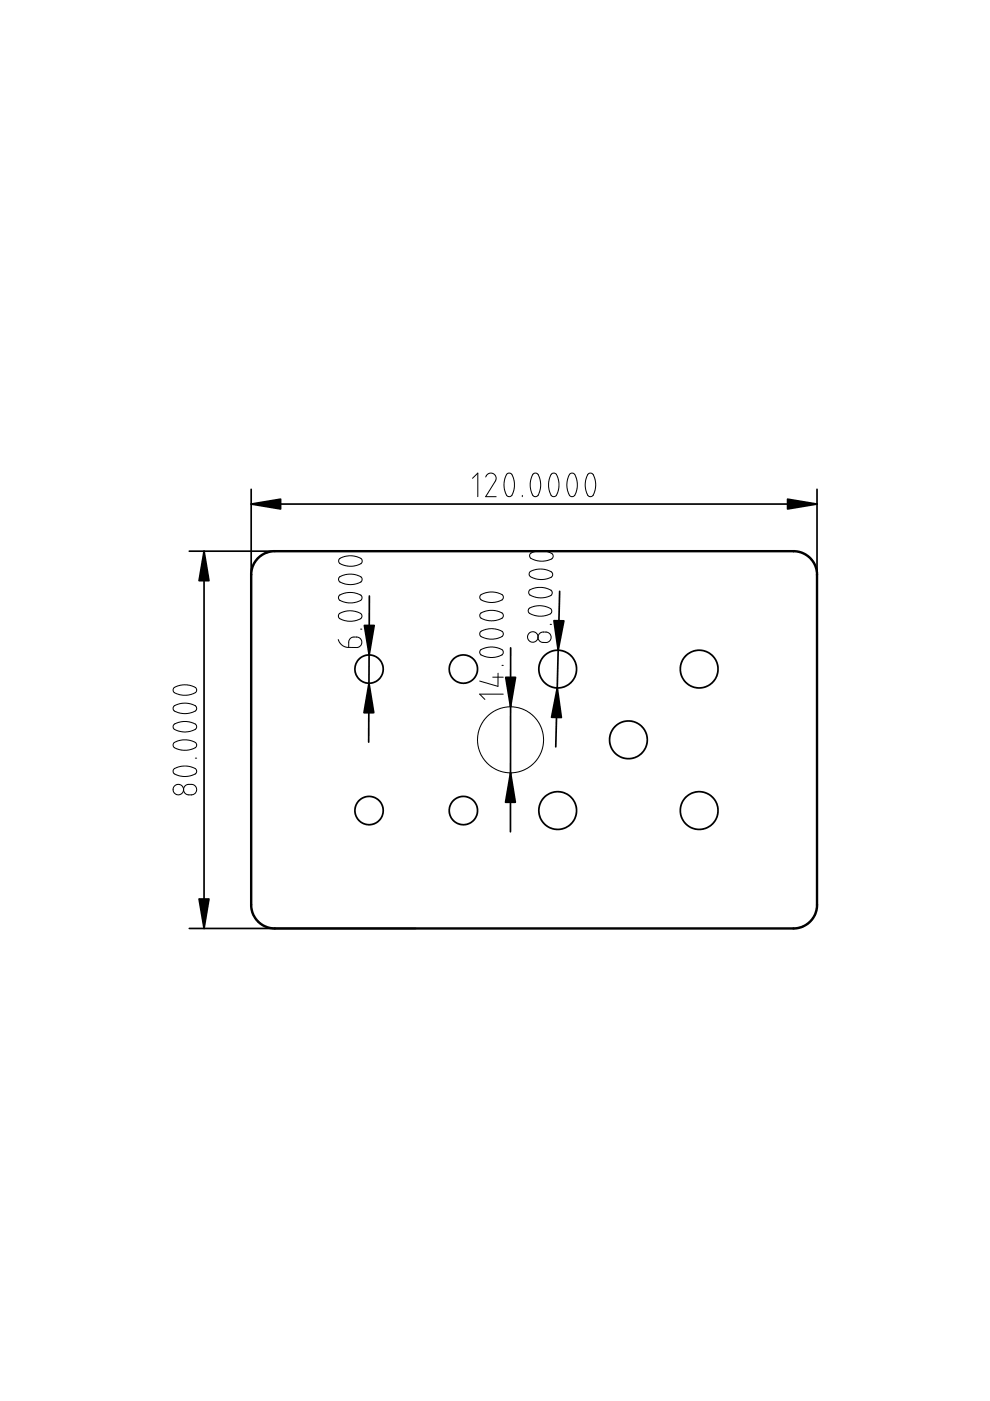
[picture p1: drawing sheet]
<svg xmlns="http://www.w3.org/2000/svg" width="210mm" height="297mm" viewBox="0 0 210 297" stroke-linecap="round" stroke-linejoin="round" font-family="sans-serif">
<g fill="none" stroke="#000" stroke-width=".36">
<path d="M40.1 116.9h44.7M43.3 116.9v79.9M53.3 106.9h119.9M53.3 103.7v54.5M173.2 103.7v56.7M78.3 126.4l-.1 31M108.3 137.4l-.1 39M118.7 125.4l-.9 32.9M40.1 196.8h48.1"/>
<circle cx="78.3" cy="141.9" r="3"/>
<circle cx="98.2" cy="141.9" r="3"/>
<circle cx="118.2" cy="141.9" r="4"/>
<circle cx="133.2" cy="156.8" r="4"/>
<circle cx="148.2" cy="141.9" r="4"/>
<circle cx="78.3" cy="171.9" r="3"/>
<circle cx="98.2" cy="171.9" r="3"/>
<circle cx="118.2" cy="171.9" r="4"/>
<circle cx="148.2" cy="171.9" r="4"/>
</g>
<path d="M43.3 116.9l1 6.2h-2.1zM53.3 106.9l6.2-1.1v2.1zM167 105.8l6.2 1.1-6.2 1zM77.3 132.6h2l-1 6.3zM117.5 131.6h2l-1.2 6.3zM78.2 144.9l1 6.2h-2zM107.2 143.6h2.1l-1.1 6.3zM118.2 145.9l.8 6.2h-2.1zM108.2 163.9l1.1 6.2h-2.1zM42.2 190.6h2.1l-1 6.2z" fill="#000" stroke="#000" stroke-width=".36"/>
<g fill="none" stroke="#000" stroke-width=".21">
<path d="M72 118.4l1.4-.5h1.6l1.5 .5 .3 .7-.3 .4-.9 .4-.9 .2-1.1-.1-1.5-.5-.3-.5zM100.2 101.4l1.1-1.1v5M103 101.1l.4-.6 .8-.2 .8 .4 .2 .7-.1 .5-2.1 3.4h2.2M107.4 100.6l.4-.3 .6 .2 .4 .8 .3 .9v1l-.2 1-.4 .8-.5 .3-.6-.3-.5-1.4 .1-1.8zM110.7 105v.3M112.5 117.3l1.3-.5h1.5l1.7 .5 .2 .3 .1 .4-.3 .5-.9 .3-2 .1-1.6-.6-.2-.4zM113 100.5l.4-.2 .6 .2 .4 .8 .2 1v1l-.2 1.1-.3 .6-.5 .3-.6-.3-.6-1.6 .1-1.5zM116.9 100.6l.4-.3 .6 .2 .6 1.7v1l-.2 1.1-.4 .8-.4 .2-.7-.3-.5-1.6 .1-1.5zM120.7 100.6l.5-.3 .6 .2 .6 1.7v1l-.2 1-.3 .8-.5 .3-.7-.3-.5-1.6 .1-1.5zM124.7 100.5l.4-.2 .6 .2 .4 .8 .2 1v1l-.3 1.1-.2 .6-.5 .3-.7-.3-.5-1.7 .1-1.4zM71.7 135.6l.3 .6 .5 .6 .6 .3 .8 .2M71.9 126.2l1.3-.5 1.5-.1 1.8 .6 .3 .5-.2 .5-.6 .3-1 .3h-1.1l-1.9-.5-.2-.6z"/>
<path d="M72 130.1l1.3-.5 1.4-.1 1.8 .6 .3 .6-.3 .5-.7 .3-1 .2h-1.1l-1.7-.6-.3-.5zM72 122.3l1.3-.5h1.7l1.6 .5 .2 .7-.3 .4-.8 .3-1.2 .3-.8-.1-1.6-.5-.3-.5zM74.2 135.4l.7-.3h1.1l.7 .7-.1 1-.7 .5h-2v-1.2zM76.5 133.4h.2M101.9 126.2l1.2-.6 1.7-.1 1.6 .6 .3 .6-.2 .5-.9 .4-1.9 .1-1.7-.5-.3-.5zM101.9 133.9l1.2-.5 1.6-.1 1.8 .6 .2 .6-.2 .4-.6 .3-1.1 .3h-1.2l-1.7-.6-.2-.5zM102 137.7l1.3-.4 1.6-.1 1.5 .5 .3 .3v.4l-.2 .4-.9 .4-1.1 .2h-1l-.9-.3-.7-.4-.2-.5zM102 129.9l1.6-.5 1.4 .1 1.4 .5 .3 .6-.2 .4-.8 .4-1.1 .2h-1l-.9-.2-.8-.4-.2-.6zM112.2 129l1.3-.5h1.6l1.6 .5 .3 .7-.3 .5-.7 .3-2 .1-1.8-.6-.2-.4zM112.2 125.2l1.3-.6 1.4-.1 1.9 .6 .3 .7-.3 .4-.6 .3-2 .2-1.8-.5-.3-.4zM112.4 121.2l1.2-.5h1.6l1.7 .6 .3 .7-.3 .4-.8 .3-1 .2-1-.1-1.7-.6-.2-.4zM114.3 134.4l.7-.4 1.1 .1 .7 .6v.8l-.3 .5-.5 .2-1.2-.1-.5-.3-.2-.5v-.5z"/>
<path d="M116.6 132.4h.3M36.9 157.5l1.3-.5 1.6-.1 1.6 .5 .3 .7-.2 .4-.7 .3-1 .2-1 .1-1.8-.6-.3-.4zM36.9 153.6l1.3-.5 1.5-.1 1.7 .5 .3 .7-.3 .4-.9 .4-1.8 .2-1.7-.6-.3-.4zM36.9 149.7l1.3-.5 1.5-.1 1.7 .5 .3 .7-.3 .4-.8 .4-1.9 .2-.9-.2-.9-.4-.2-.4zM36.9 145.8l1.3-.5 1.4-.1 1.9 .6 .2 .6-.2 .4-.7 .3-1 .3h-1l-1.8-.5-.3-.5zM104.5 143.6h2.2M105.6 142.7v2.8l-3.9-1.1M106.4 141.1h.3M106.7 147.2h-5l1.1 1.1M36.9 163l1.3-.5h1.7l1.5 .5 .3 .6-.3 .5-.8 .3-1.9 .2-1.8-.6-.2-.6zM39.2 166.6l.7-.3 1.3 .2 .5 .7-.2 .9-.4 .3-.5 .1h-.8l-.4-.2-.5-.7 .1-.5zM41.4 160.7h.3"/>
<circle cx="113" cy="135.1" r="1.11"/>
<circle cx="108.3" cy="156.9" r="7"/>
<circle cx="37.8" cy="167.4" r="1.11"/>
</g>
<path d="M54.6 118.4l1.5-1.1 1.9-.4h110.5l1.3 .2 1.1 .5 1 .9 .6 .8 .5 1.1 .2 1v70.9l-.2 1.1-.6 1.3-.8 .9-1 .7-.8 .3-1.3 .2h-110.6l-1-.1-1.3-.6-1-.8-.6-.9-.5-1-.2-1.2v-70.7l.4-1.7z" fill="none" stroke="#000" stroke-width=".51"/>
</svg>
